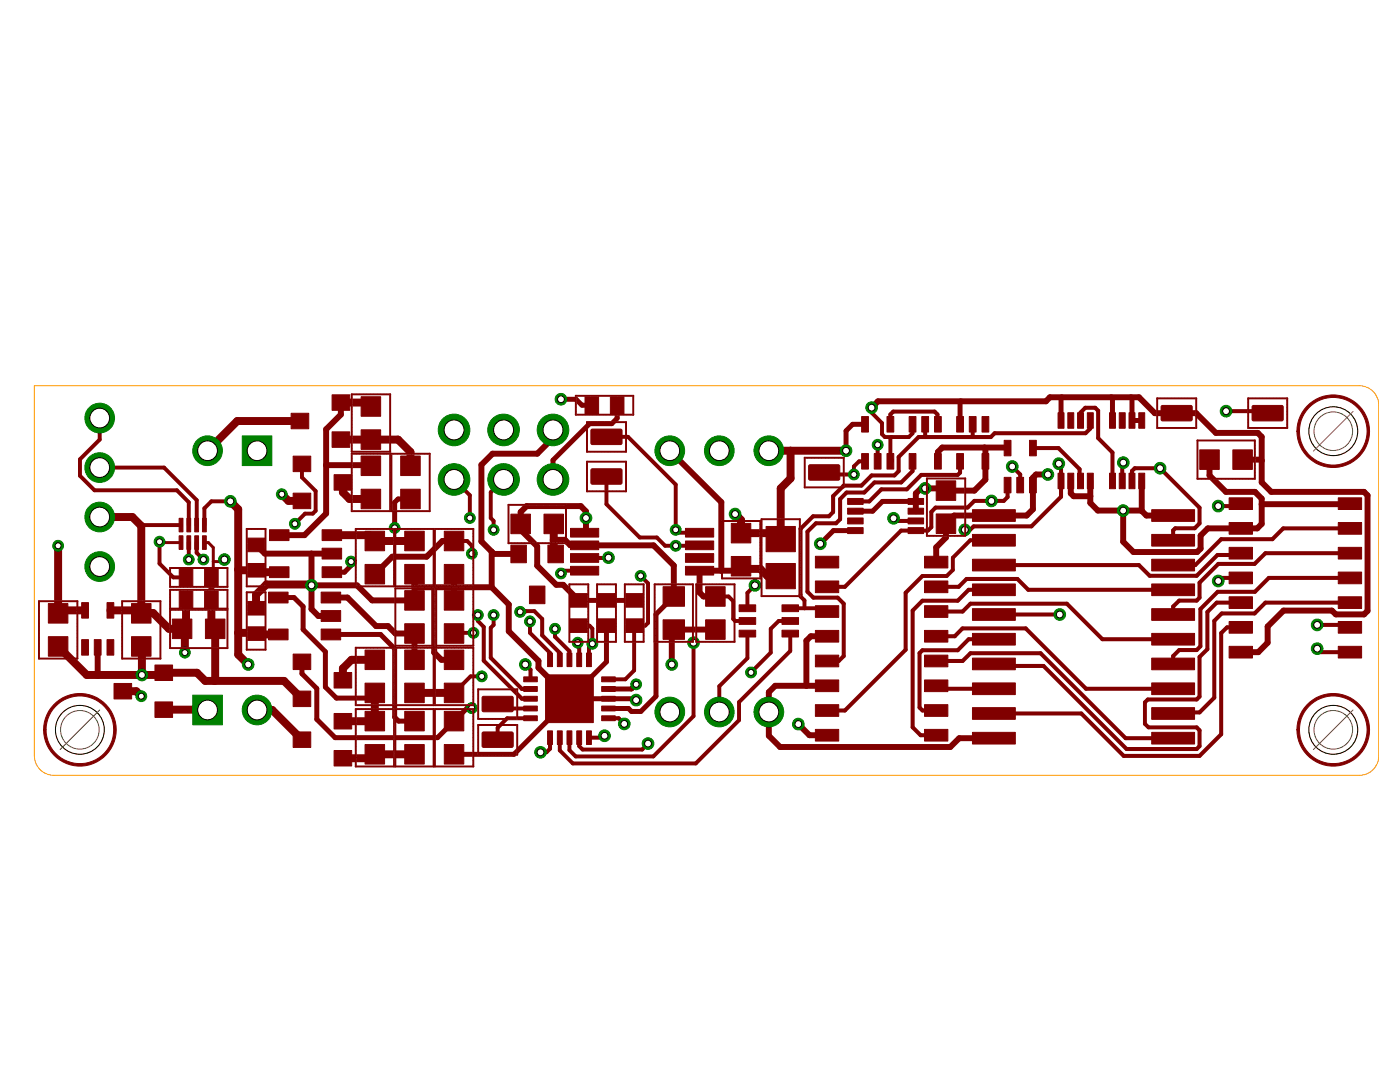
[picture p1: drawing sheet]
<svg xmlns="http://www.w3.org/2000/svg" width="279mm" height="216mm" viewBox="0 0 279 216" stroke-linecap="round" stroke-linejoin="round" font-family="sans-serif">
<g fill="#800000" stroke="#800000" stroke-width=".2">
<path d="M26.2 120.4h3.9v3.9h-3.9z"/>
<path d="M26.2 127h3.9v3.9h-3.9z"/>
<path d="M34.4 123.5h3.9v3.9h-3.9z"/>
<path d="M41 123.5h3.9v3.9h-3.9z"/>
<path d="M9.7 120.4h3.8v3.9h-3.8z"/>
<path d="M9.7 127h3.8v3.9h-3.8z"/>
<path d="M119.3 118.4h3.5v2.8h-3.5z"/>
<path d="M119.3 123.5h3.5v2.7h-3.5z"/>
<path d="M72.9 148.6h3.9v3.9h-3.9z"/>
<path d="M72.9 141.9h3.9v3.9h-3.9z"/>
<path d="M72.1 85.8h3.9v3.9h-3.9z"/>
<path d="M72.1 79.2h3.9v3.9h-3.9z"/>
<path d="M239.4 89.8h3.9v3.9h-3.9z"/>
<path d="M246 89.8h3.9v3.9h-3.9z"/>
<path d="M186.8 95.9h3.9v3.9h-3.9z"/>
<path d="M186.8 102.6h3.9v3.8h-3.9z"/>
<path d="M30.9 140.1h3.5v3.1h-3.5z"/>
<path d="M30.9 132.7h3.5v3.1h-3.5z"/>
<path d="M22.8 136.4h3.5v3.1h-3.5z"/>
<path d="M66.7 149.8h3.5v3h-3.5z"/>
<path d="M66.7 142.4h3.5v3.1h-3.5z"/>
<path d="M58.5 146h3.5v3.1h-3.5z"/>
<path d="M66.3 86.2h3.5v3.1h-3.5z"/>
<path d="M66.3 78.8h3.5v3.1h-3.5z"/>
<path d="M58.1 82.5h3.5v3.1h-3.5z"/>
<path d="M58.5 130.5h3.5v3.1h-3.5z"/>
<path d="M58.5 137.9h3.5v3.1h-3.5z"/>
<path d="M66.7 134.2h3.5v3.1h-3.5z"/>
<path d="M58.5 91h3.5v3.1h-3.5z"/>
<path d="M58.5 98.4h3.5v3.1h-3.5z"/>
<path d="M66.7 94.7h3.5v3.1h-3.5z"/>
<path d="M72.9 129.7h3.9v3.9h-3.9z"/>
<path d="M72.9 136.3h3.9v3.9h-3.9z"/>
<path d="M80.8 112.6h3.9v3.9h-3.9z"/>
<path d="M80.8 106h3.9v3.9h-3.9z"/>
<path d="M80.8 148.6h3.9v3.9h-3.9z"/>
<path d="M80.8 141.9h3.9v3.9h-3.9z"/>
<path d="M72.1 97.6h3.9v3.9h-3.9z"/>
<path d="M72.1 91h3.9v3.9h-3.9z"/>
<path d="M80 91h3.9v3.9h-3.9z"/>
<path d="M80 97.6h3.9v3.9h-3.9z"/>
<path d="M88.7 148.6h3.9v3.9h-3.9z"/>
<path d="M88.7 141.9h3.9v3.9h-3.9z"/>
<path d="M88.7 117.9h3.9v3.9h-3.9z"/>
<path d="M88.7 124.5h3.9v3.9h-3.9z"/>
<path d="M80.8 136.3h3.9v3.9h-3.9z"/>
<path d="M80.8 129.7h3.9v3.9h-3.9z"/>
<path d="M80.8 117.9h3.9v3.9h-3.9z"/>
<path d="M80.8 124.5h3.9v3.9h-3.9z"/>
<path d="M72.9 112.6h3.9v3.9h-3.9z"/>
<path d="M72.9 106h3.9v3.9h-3.9z"/>
<path d="M21.4 120.2h1.3v3.1h-1.3z"/>
<path d="M16.3 120.2h1.4v3.1h-1.4z"/>
<path d="M16.3 127.6h1.4v3.1h-1.4z"/>
<path d="M18.8 127.6h1.4v3.1h-1.4z"/>
<path d="M21.4 127.6h1.3v3.1h-1.3z"/>
<path d="M184.5 145.5h4.7v2.4h-4.7z"/>
<path d="M184.5 140.6h4.7v2.3h-4.7z"/>
<path d="M184.5 135.7h4.7v2.3h-4.7z"/>
<path d="M184.5 130.7h4.7v2.4h-4.7z"/>
<path d="M184.5 125.8h4.7v2.3h-4.7z"/>
<path d="M184.5 120.9h4.7v2.3h-4.7z"/>
<path d="M184.5 115.9h4.7v2.4h-4.7z"/>
<path d="M184.5 111h4.7v2.3h-4.7z"/>
<path d="M162.7 111h4.7v2.3h-4.7z"/>
<path d="M162.7 115.9h4.7v2.4h-4.7z"/>
<path d="M162.7 120.9h4.7v2.3h-4.7z"/>
<path d="M162.7 125.8h4.7v2.3h-4.7z"/>
<path d="M162.7 130.7h4.7v2.4h-4.7z"/>
<path d="M162.7 135.7h4.7v2.3h-4.7z"/>
<path d="M162.7 140.6h4.7v2.3h-4.7z"/>
<path d="M162.7 145.5h4.7v2.4h-4.7z"/>
<path d="M177 83.1h1.4v3.1h-1.4z"/>
<path d="M172 83.1h1.3v3.1h-1.3z"/>
<path d="M172 90.5h1.3v3.1h-1.3z"/>
<path d="M174.5 90.5h1.3v3.1h-1.3z"/>
<path d="M177 90.5h1.4v3.1h-1.4z"/>
<path d="M53.6 125.5h3.9v2.2h-3.9z"/>
<path d="M53.6 118.2h3.9v2.1h-3.9z"/>
<path d="M64.1 118.2h3.9v2.1h-3.9z"/>
<path d="M64.1 121.8h3.9v2.2h-3.9z"/>
<path d="M64.1 125.5h3.9v2.2h-3.9z"/>
<path d="M53.8 113.1h3.9v2.2h-3.9z"/>
<path d="M53.8 105.7h3.9v2.2h-3.9z"/>
<path d="M64.3 105.7h3.9v2.2h-3.9z"/>
<path d="M64.3 109.4h3.9v2.1h-3.9z"/>
<path d="M64.3 113.1h3.9v2.2h-3.9z"/>
<path d="M194.1 106.6h8.5v2.4h-8.5z"/>
<path d="M229.8 136.3h8.6v2.3h-8.6z"/>
<path d="M194.1 101.7h8.5v2.3h-8.5z"/>
<path d="M194.1 111.6h8.5v2.3h-8.5z"/>
<path d="M194.1 116.5h8.5v2.4h-8.5z"/>
<path d="M229.8 131.3h8.6v2.3h-8.6z"/>
<path d="M229.8 141.2h8.6v2.3h-8.6z"/>
<path d="M229.8 146.1h8.6v2.4h-8.6z"/>
<path d="M194.1 126.4h8.5v2.3h-8.5z"/>
<path d="M194.1 141.2h8.5v2.3h-8.5z"/>
<path d="M194.1 121.5h8.5v2.3h-8.5z"/>
<path d="M194.1 131.3h8.5v2.3h-8.5z"/>
<path d="M194.1 146.1h8.5v2.4h-8.5z"/>
<path d="M194.1 136.3h8.5v2.3h-8.5z"/>
<path d="M229.8 126.4h8.6v2.3h-8.6z"/>
<path d="M229.8 121.5h8.6v2.3h-8.6z"/>
<path d="M229.8 116.5h8.6v2.4h-8.6z"/>
<path d="M229.8 111.6h8.6v2.3h-8.6z"/>
<path d="M229.8 106.6h8.6v2.4h-8.6z"/>
<path d="M229.8 101.7h8.6v2.3h-8.6z"/>
<path d="M245.3 99.3h4.7v2.4h-4.7z"/>
<path d="M245.3 104.3h4.7v2.3h-4.7z"/>
<path d="M245.3 109.2h4.7v2.3h-4.7z"/>
<path d="M245.3 114.2h4.7v2.3h-4.7z"/>
<path d="M245.3 119.1h4.7v2.3h-4.7z"/>
<path d="M245.3 124h4.7v2.3h-4.7z"/>
<path d="M245.3 129h4.7v2.3h-4.7z"/>
<path d="M267.1 129h4.6v2.3h-4.6z"/>
<path d="M267.1 124h4.6v2.3h-4.6z"/>
<path d="M267.1 119.1h4.6v2.3h-4.6z"/>
<path d="M267.1 114.2h4.6v2.3h-4.6z"/>
<path d="M267.1 109.2h4.6v2.3h-4.6z"/>
<path d="M267.1 104.3h4.6v2.3h-4.6z"/>
<path d="M267.1 99.3h4.6v2.4h-4.6z"/>
<path d="M190.9 90.5h1.4v3.1h-1.4z"/>
<path d="M196 90.5h1.3v3.1h-1.3z"/>
<path d="M196 83.1h1.3v3.1h-1.3z"/>
<path d="M193.4 83.1h1.4v3.1h-1.4z"/>
<path d="M190.9 83.1h1.4v3.1h-1.4z"/>
<path d="M169.2 99.5h3.1v1.1h-3.1z"/>
<path d="M169.2 101.4h3.1v1.2h-3.1z"/>
<path d="M169.2 103.4h3.1v1.1h-3.1z"/>
<path d="M169.2 105.3h3.1v1.2h-3.1z"/>
<path d="M181.2 105.3h3.1v1.2h-3.1z"/>
<path d="M181.2 103.4h3.1v1.1h-3.1z"/>
<path d="M181.2 101.4h3.1v1.2h-3.1z"/>
<path d="M181.2 99.5h3.1v1.1h-3.1z"/>
<path d="M181.4 90.5h1.4v3.1h-1.4z"/>
<path d="M186.5 90.5h1.4v3.1h-1.4z"/>
<path d="M186.5 83.1h1.4v3.1h-1.4z"/>
<path d="M184 83.1h1.3v3.1h-1.3z"/>
<path d="M181.4 83.1h1.4v3.1h-1.4z"/>
<path d="M147.5 120.7h3.3v1.3h-3.3z"/>
<path d="M147.5 123.2h3.3v1.4h-3.3z"/>
<path d="M147.5 125.8h3.3v1.3h-3.3z"/>
<path d="M156.1 125.8h3.3v1.3h-3.3z"/>
<path d="M156.1 123.2h3.3v1.4h-3.3z"/>
<path d="M156.1 120.7h3.3v1.3h-3.3z"/>
<path d="M35.8 103.4h.7v2.7h-.7z"/>
<path d="M37.3 103.4h.8v2.7h-.8z"/>
<path d="M38.9 103.4h.7v2.7h-.7z"/>
<path d="M40.4 103.4h.8v2.7h-.8z"/>
<path d="M40.4 106.9h.8v2.7h-.8z"/>
<path d="M38.9 106.9h.7v2.7h-.7z"/>
<path d="M37.3 106.9h.8v2.7h-.8z"/>
<path d="M35.8 106.9h.7v2.7h-.7z"/>
<path d="M124.8 123.5h3.5v2.7h-3.5z"/>
<path d="M124.8 118.4h3.5v2.8h-3.5z"/>
<path d="M113.7 123.5h3.6v2.7h-3.6z"/>
<path d="M113.7 118.4h3.6v2.8h-3.6z"/>
<path d="M35.8 113.5h2.7v3.5h-2.7z"/>
<path d="M40.8 113.5h2.7v3.5h-2.7z"/>
<path d="M35.8 117.8h2.7v3.5h-2.7z"/>
<path d="M40.8 117.8h2.7v3.5h-2.7z"/>
<path d="M121.8 79.1h2.7v3.5h-2.7z"/>
<path d="M116.8 79.1h2.7v3.5h-2.7z"/>
<path d="M227.3 82.4h1.2v3h-1.2z"/>
<path d="M225.3 82.4h1.2v3h-1.2z"/>
<path d="M223.4 82.4h1.2v3h-1.2z"/>
<path d="M221.4 82.4h1.2v3h-1.2z"/>
<path d="M221.4 94.4h1.2v3.1h-1.2z"/>
<path d="M223.4 94.4h1.2v3.1h-1.2z"/>
<path d="M225.3 94.4h1.2v3.1h-1.2z"/>
<path d="M227.3 94.4h1.2v3.1h-1.2z"/>
<path d="M217 82.4h1.2v3h-1.2z"/>
<path d="M215.1 82.4h1.1v3h-1.1z"/>
<path d="M213.1 82.4h1.2v3h-1.2z"/>
<path d="M211.2 82.4h1.1v3h-1.1z"/>
<path d="M211.2 94.4h1.1v3.1h-1.1z"/>
<path d="M213.1 94.4h1.2v3.1h-1.2z"/>
<path d="M215.1 94.4h1.1v3.1h-1.1z"/>
<path d="M217 94.4h1.2v3.1h-1.2z"/>
<path d="M205.5 87.9h1.3v3.1h-1.3z"/>
<path d="M200.4 87.9h1.4v3.1h-1.4z"/>
<path d="M200.4 95.2h1.4v3.1h-1.4z"/>
<path d="M202.9 95.2h1.4v3.1h-1.4z"/>
<path d="M205.5 95.2h1.3v3.1h-1.3z"/>
<path d="M113.9 105.4h5.6v1.8h-5.6z"/>
<path d="M113.9 107.9h5.6v1.8h-5.6z"/>
<path d="M113.9 110.5h5.6v1.7h-5.6z"/>
<path d="M113.9 113h5.6v1.7h-5.6z"/>
<path d="M136.8 113h5.6v1.7h-5.6z"/>
<path d="M136.8 110.5h5.6v1.7h-5.6z"/>
<path d="M136.8 107.9h5.6v1.8h-5.6z"/>
<path d="M136.8 105.4h5.6v1.8h-5.6z"/>
<path d="M88.7 106h3.9v3.9h-3.9z"/>
<path d="M88.7 112.6h3.9v3.9h-3.9z"/>
<path d="M88.7 136.3h3.9v3.9h-3.9z"/>
<path d="M88.7 129.7h3.9v3.9h-3.9z"/>
<path d="M109.3 108.8h3.1v3.5h-3.1z"/>
<path d="M102 108.8h3.1v3.5h-3.1z"/>
<path d="M105.7 116.9h3.1v3.6h-3.1z"/>
<path d="M108.6 102.6h3.9v3.9h-3.9z"/>
<path d="M102 102.6h3.9v3.9h-3.9z"/>
<path d="M152.9 105.1h5.8v5h-5.8z"/>
<path d="M152.9 112.4h5.8v5.1h-5.8z"/>
<path d="M145.9 104.4h3.9v3.9h-3.9z"/>
<path d="M145.9 111h3.9v3.9h-3.9z"/>
<path d="M109.3 145.8h1v2.7h-1z"/>
<path d="M111.2 145.8h1v2.7h-1z"/>
<path d="M113.2 145.8h.9v2.7h-.9z"/>
<path d="M115.1 145.8h1v2.7h-1z"/>
<path d="M117.1 145.8h.9v2.7h-.9z"/>
<path d="M120.1 142.8h2.7v1h-2.7z"/>
<path d="M120.1 140.9h2.7v1h-2.7z"/>
<path d="M120.1 138.9h2.7v1h-2.7z"/>
<path d="M120.1 137h2.7v1h-2.7z"/>
<path d="M120.1 135.1h2.7v.9h-2.7z"/>
<path d="M117.1 130.3h.9v2.7h-.9z"/>
<path d="M115.1 130.3h1v2.7h-1z"/>
<path d="M113.2 130.3h.9v2.7h-.9z"/>
<path d="M111.2 130.3h1v2.7h-1z"/>
<path d="M109.3 130.3h1v2.7h-1z"/>
<path d="M104.5 135.1h2.7v.9h-2.7z"/>
<path d="M104.5 137h2.7v1h-2.7z"/>
<path d="M104.5 138.9h2.7v1h-2.7z"/>
<path d="M104.5 140.9h2.7v1h-2.7z"/>
<path d="M104.5 142.8h2.7v1h-2.7z"/>
<path d="M108.9 134.7h9.5v9.5h-9.5z"/>
<path d="M132.3 117.1h4.3v3.9h-4.3z"/>
<path d="M132.3 123.7h4.3v3.9h-4.3z"/>
<path d="M140.8 117.1h3.9v3.9h-3.9z"/>
<path d="M140.8 123.7h3.9v3.9h-3.9z"/>
<path d="M49.3 125.1h3.6v2.7h-3.6z"/>
<path d="M49.3 120h3.6v2.7h-3.6z"/>
<path d="M49.3 112.4h3.6v2.7h-3.6z"/>
<path d="M49.3 107.4h3.6v2.7h-3.6z"/>
</g>
<g fill="#800000" stroke="#800000" stroke-width=".2">
<path d="M96.2 139.1l.3-.2 5.8 .1 .1 .2v2.7l-.3 .1h-5.7l-.2-.3z" fill-rule="evenodd"/>
<path d="M96.2 146.2l.3-.2 5.8 .1 .1 .3v2.6l-.3 .1h-5.7l-.2-.3z" fill-rule="evenodd"/>
<path d="M249.9 81.1l.3-.2h5.7l.2 .3v2.6l-.3 .2-5.8-.1-.1-.2z" fill-rule="evenodd"/>
<path d="M118 85.8l.2-.2 5.8 .1 .1 .2v2.7l-.3 .1h-5.7l-.2-.3z" fill-rule="evenodd"/>
<path d="M118 93.7l.2-.2 5.8 .1 .1 .2v2.7l-.3 .1h-5.7l-.2-.3z" fill-rule="evenodd"/>
<path d="M161.4 92.9l.3-.2 5.7 .1 .2 .2v2.7l-.3 .1h-5.8l-.1-.3z" fill-rule="evenodd"/>
<path d="M231.8 81.1l.2-.2h5.8l.1 .3v2.6l-.3 .2-5.7-.1-.2-.2z" fill-rule="evenodd"/>
</g>
<g fill="none" stroke="#800000" stroke-width="1.2">
<path d="M65.1 92.8h8.8l.1 .1M68 80.3v2.4l-2.9 3v16.8l-4.3 4.3h-5.1M110.4 85.8v1.6l-3.2 3.1h-8.9l-2.2 2.3v15.2l2.5 2.5h4.9M133.7 89.9l10.3 10.3v13.7M173.9 81.3l1.3-1.2h33.5l.8-.8h17.8l3.2 3.1h8.2l4 4h8.3l.8 .8v9l1.9 1.9h18.5l.7 .7v23.1l-.7 .7h-5.6l-.8-.8h-9.6l-3.2 3.2v3.2l-1.9 1.9h-3.5M177.8 92l-.1 .1M182.1 84.7v.2M196.5 89.3l.2 .2v6.2l-2.2 2.2h-5.7l-.5-.4h-4.5l-1 1v3.5M201.1 89.4l-.1-.1h-13l-.8 .9v1.9M209.1 94.7h-2.3l-.7 .6v6.3l-1.2 1.3h-14.5l-1.6 1.6v2.8l-2 1.9v3M213.7 96v2.4l.6 .6h3.3M217.6 96v4.4l1.5 1.5h8.7l1 1h5.3"/>
<path d="M227.9 96v5.9M241.4 91.7v3.2l3.3 3.2h5.8l1.3 1.4v5l-.9 .9h-9.9l-1.4 1.5v2.6l-.7 .7h-12.7l-2-2.1v-6.2M248 91.7h3.6l.2 .2M42.2 115.2v4.3M51.1 108.7l1.8 1.8h13.3M62.2 110.5v11l1.3 1.4h2.5M66 119.2h3.3l5.8 5.7h2.3l1.5 1.5h3.8v5.3M82.7 114.6v5.2h-8.4l-3.1-3h-9M82.7 116.8l.4 .4h15M86.7 117.2v13l1.4 1.5h2.5M90.6 114.6v5.2M90.6 107.9h-2.3l-3.1 3.2h-6.9l-3.5 3.5"/>
<path d="M98.1 117.2l3.4 3.4v5.4l6 5.9v1.3l6.1 6.2v.2M98.1 110.1v7.1M103.9 104.5l-.1-.1v1.4M110.5 107.7h2.2l1.1 1.1h16.6l4.1 4v6.2M116.7 106.3l.2-.3v-4l-1-1h-10.8l-1.2 1.2v3.5l3.3 3.3v3.9l3.8 3.8h1.4l3.1 3.1M139.6 113.9v4.3l.8 .8h2.4l1.2-1.2M147.9 113l-.9 .9h-7.8M269.4 100.5l-.1 .1h-17.5M19.5 129.2v5.5M28 122.2l.2 .2M142.8 125.6h-8.3l-.4 .4v6.6M165.1 136.8h-10.4l-1.3 1.3v8.7l2.3 2.3h34l1.7-1.8h7"/>
<path d="M165.1 127h-3.3l-.9 .8v9M159.3 144.5l2.2 2.2h3.6"/>
</g>
<g fill="none" stroke="#800000" stroke-width=".99">
<path d="M112 79.7h3l1.1 1.2h2M211.9 79.3l-.1 .1v4.5M221.8 79.3l.2 .2v4.4M225.7 79.3l.2 .2v4.4h2M81.9 99.6h-2.5l-.6 .6v5.1M123.2 80.9v2.6l-1.1 1h-4.4l-7.3 7.3v3.9M172.6 84.7h-2.4l-1.4 1.3v3.9M177.9 91.9l-.2 .2M191.7 80.1l-.1 .1v4.5M37.1 119.5l-.2 .3M55.5 119.2h3.2l1.8 1.8v4.6l4.4 4.4v7.1l2.2 2.2h7.7v-1M70.1 112.1v.7l-1.4 1.4h-2.5"/>
<path d="M115.5 119.8h11.1M134.5 119l-3.6 3.6v16.3l-3 3.1h-1.9l-.6-.6h-4M170.7 105.9h-4.4l-2.6 2.6M182.8 100.1h-6.7l-1.9 1.9h-3.5M60.3 132.1v2.3l2.9 3v6.1l3.7 3.7h20.4l5.9-5.9h.9M66 126.6h9.9l2.9 2.8v13.7l.7 .8h3.2M113.6 139.4h13.1l.3 .3M121 124.8v7.3l-18.4 18.4h-12M126.1 137.4l-4.7 .1M127 136.5l-1 1"/>
</g>
<g fill="none" stroke="#800000" stroke-width="1.6">
<path d="M56.2 98.6l1.4 1.3h2.7M59.9 84h-12.6l-5.9 5.9M68 80.3h5.2l.8 .8M68 87.7h11.4l2.5 2.5v2.7M68.4 96.3v1.9l1.3 1.4h4.3M74 87.7h.1M153.4 89.9h15.4M157.8 89.9v5.6l-2 2v10.1l-1.2-1.2h-6.7v-2.6l-1.2-1.2M11.6 108.9v13.5l.6-.6h4.8M19.9 103.2h6.5l1.8 1.7v17.1l-.2 .2 .1 .1h2.5l3.1 3.2h2.6M37.1 119.5v5.2l-.8 .8M42.2 119.5v5.2l.7 .8v10.2l-.1 .2"/>
<path d="M46 100l1.5 1.6v29l2 2M47.5 113.6l.2 .2h3.4l.4 .4h4.2M62.2 116.8l-.2-.2h-8.8l-2.1 2.1v2.7M66.2 106.8h7.4l1.2 1.1h7.9M110.5 104.5v5.7l.4 .3M147.4 113.5h4.3l1.5 1.5h2.6M11.6 129l5.7 5.7h14.9l.5-.5h6.6l1.7 1.7h15.7l3.6 3.5M22 121.8h5.6l.6 .6M24.5 137.9h2.7l1 1M28.2 129l.1 .1v5.6M36.3 125.5l.6 .5v4.2M47.5 126.3h3.4l.4 .3h4.2"/>
<path d="M74.8 139.3v4.6h-6.4M74.8 131.7h-4.7l-1.7 1.7v2.3M82.7 138.3h7.9M32.7 141.6l8.7 .1M51.3 141.7h3l6 5.9M82.7 150.5h-7.9l-.8 .8h-5.6"/>
</g>
<g fill="none" stroke="#800000" stroke-width=".78">
<path d="M19.9 93.3h12.8l6.6 6.5v5M19.9 83.4v4.3l-3.9 4v3.2l2.9 2.9h16.4l2.4 2.4v4.6M60.3 92.6v2.6l2.7 2.8v3.9l-.6 .6h-1.5l-2.1 2M90.6 95.7l3.2 3.1v4.6M100.5 95.7l-2.6 2.5v5.2l.6 .5v1.8M121 95.1v5.5l6.7 6.7h3.4l1.6 1.6 6.9-.1M121 87.2h4.3l9.6 9.5v9l.5 .6h4.2M172.6 92.1h-1.2l-1 1v1.6M173.9 81.3v1l2.1 2.1v2.2l.6 .6h4.8l.7-.7v-1.8M177.9 87.2l-.2 .2v4.7l.3-.3M31.8 108.1v4.4l2.8 2.7h2.5l-1-1M36.1 104.8h-7.7l-.2 .1"/>
<path d="M37.7 108.3v3.4M39.2 108.3v2l1.4 1.4M39.3 104.8h-.1M46 100h-3.8l-1.4 1.4v3.4M90.6 107.9h2.6l1 1v1.6M116.7 113.9h-4.2l-.5 .5M127.8 114.9l1.5 1.5v7.9l-.5 .5h-2.2v9l-1.8 1.8h-3.4M142.8 120v-1h2.6l.9 1v3.5l.4 .4h2.5M150.7 116.8l-1.5 1.5v3.1M159.8 118.6v.4l.7 .8v1.6M198.4 107.8h-4.8l-3.4 3.5v2.4l-1.3 1.2h-4.8M94.5 126.3h-3.7l-.2 .1"/>
<path d="M95.4 122.7v1.2l1.1 1.2M96.1 135h-2.2l-3.3 3.3M98.5 122.7v2l-.6 .6v6M103.8 122.1l2.8-.2 1.6 1.6M105.8 124v2.3l4 4v1.4M115.5 124.8h2.1l.6 .6v3.1l-.7 .6v2.6M138.4 128.2v14.7l-8 8h-15.5l-1.3-1.2v-2.5M149.2 126.4v4.9l-5.6 5.6v5.2M157.7 123.9h-2.3l-1.6 1.6v4.7l-3.9 4M157.7 121.4h6.7l.7 .6M157.7 126.4v3.5l-10.2 10.2v3.6l-8.6 8.6h-24.6l-2.6-2.6v-2.5M229.1 139.6l-.6 .5v4.3l.7 .7h9.6"/>
<path d="M99.3 140.5l.9 .9h5.7M105.9 143.3h-4.7l-1.9 1.9v2.4M115.6 147.2v1.7l.7 .7h11.9l1.1-1.2"/>
</g>
<path d="M31.8 108.1l.2 .2h4.1M40.8 108.3h.8l1 1v5.5l-.4 .4M44.8 111.7l-.4 .4h-1.8M46 100v.4" fill="none" stroke="#800000" stroke-width=".59"/>
<g fill="none" stroke="#800000" stroke-width=".8">
<path d="M164.5 94.3l.4 .4h5.5M168.4 96.9l-2.1 2.1v3.2l-.9 .8h-3.1l-2.5 2.5v13.1M175.2 88.8v3.3M177.7 84.7v-2l.6-.6h8.2l.6 .6 .1 2M182.1 92.1v1.9l-2.2 2.3h-5.4l-2 2h-3.5l-1.3 1.3v4l-.8 .8h-4.1l-1.7 1.7v12l1.2 1.2h4.9l1.2 1.2v10.4l-1 1h-2.3M184.6 84.7v2.5M191.6 92.1v2.2l-.5 .5h-7.2l-2.9 2.8h-5.1l-2.4 2.5h-2.8M194.1 84.7v2.5M201.1 96.8v2.4l-.8 .7h-5.8l-1.4 1.4h-6.4l-.8 .9v3l-.7 .7h-5.4l-11.2 11.2h-3.5M202 93.1l1.6 1.6v2.1M206.1 89.4h5.1l4.3 4.2v2.2l.1 .2M211.3 92.5l.5 .5v6.1l-6 5.9h-11.5l-.7 .7h-1"/>
<path d="M215.6 83.9v-1.6l1-.9h2l.6 .6v5.4l2.8 2.9v5.7M217.6 83.9v1.6l-1 .9h-18.1l-.8 .8h-14.4l-4 4v2.8l-.8 .9h-4.6l-2 2h-3.5M224.2 92.3l-.2 .2v3.5M225.9 96v-2l.6-.6h5l7.9 7.9v3.1l-1 1h-3.9l-.4 .4v2M244.7 82h7.9l.4 .4M116.9 113.6l-.2 .3M121.4 111.3h-4.7M178.3 103.4l.5 .5h4M184.1 114.9l-3.4 3.4v11.3l-12.1 12.2h-3.5M186.8 117.1h4.5l1.6-1.6h10.2l2.1 2.2h28.9M198.4 117.7h-5.1l-2.2 2.2h-7l-2 1.9v23.3l1.6 1.6h3.1M247.6 110.4l-.4 .3h-4.2l-4.2 4.2h-9.4l-2.1-2.1h-28.9"/>
<path d="M247.6 115.3h-3.9l-.6 .6M247.6 100.5l-.5 .5h-4M269.4 110.4h-16.9l-2.1 2.1h-7.3l-3.7 3.8v3l-.6 .5h-3.5l-1.2 1.2v1.6M269.4 105.4h-13.3l-2.2 2.2h-10.2l-5.2 5.2h-4.4M269.4 115.3h-16.2l-2.8 2.8h-7.4l-3.4 3.4v7.5l-.8 .7h-3.5l-1.2 1.2v1.6M81.2 131.7h1.5M82.7 138.3l-.2 .2M96.5 125.1v6.7l7.7 7.6h1.7M97.9 131.3l6.3 6.2h1.7M104.8 132.6l1.1 1v2M108.2 123.5v3.3l3.5 3.5v1.4M110.8 125.5v1.6l2.8 2.8v1.8"/>
<path d="M115.3 128.2l.3 .3v3.2M186.8 122h5.3l1.6-1.5h19.2l7.1 7.1h14.1M186.8 136.8l.6 .6h11M186.8 127h3.7l1.6-1.6h12.6l12 12h17.4M186.8 131.9h5.3l1.6-1.6h14l16.9 17h9.5M198.4 127.6h-5.1l-2.2 2.2h-7l-.6 .5v10.9l.6 .6h2.7M198.4 122.6h13.1M198.4 132.5l.4 .4h9.5l16.5 16.6h14l.6-.6v-3.2l-.6-.6M247.6 120.2h-4.8l-1.8 1.9v7.4l-1.6 1.6v7.9l-.6 .6h-9.7M247.6 125.2h-2.7l-1.2 1.1v20.2l-4.3 4.3h-15.1l-8.5-8.4h-17.4M262.9 129.4l.7 .7h5.8M262.9 124.7h6l.5 .5"/>
<path d="M269.4 120.2h-16.9l-2.1 2.2h-6.6l-1.5 1.5v15.3l-2.9 3h-5l-.3 .2M68 150.9l.4 .4M81.7 143.9h1M82.7 150.5v.6M109.8 147.2v2.2l-.7 .7h-1.2M120.6 146.8l-.4 .4h-2.7M121.4 143.3h2.1l1.1 1.1"/>
</g>
<circle cx="100.5" cy="95.7" r="3.2" fill="#008000" stroke="#008000" stroke-width=".2"/>
<circle cx="100.5" cy="95.7" r="1.99" fill="#fff" stroke="#000" stroke-width=".2"/>
<circle cx="100.5" cy="85.8" r="3.2" fill="#008000" stroke="#008000" stroke-width=".2"/>
<circle cx="100.5" cy="85.8" r="1.99" fill="#fff" stroke="#000" stroke-width=".2"/>
<circle cx="90.6" cy="85.8" r="3.2" fill="#008000" stroke="#008000" stroke-width=".2"/>
<circle cx="90.6" cy="85.8" r="1.99" fill="#fff" stroke="#000" stroke-width=".2"/>
<circle cx="90.6" cy="95.7" r="3.2" fill="#008000" stroke="#008000" stroke-width=".2"/>
<circle cx="90.6" cy="95.7" r="1.99" fill="#fff" stroke="#000" stroke-width=".2"/>
<circle cx="110.4" cy="95.7" r="3.2" fill="#008000" stroke="#008000" stroke-width=".2"/>
<circle cx="110.4" cy="95.7" r="1.99" fill="#fff" stroke="#000" stroke-width=".2"/>
<circle cx="110.4" cy="85.8" r="3.2" fill="#008000" stroke="#008000" stroke-width=".2"/>
<circle cx="110.4" cy="85.8" r="1.99" fill="#fff" stroke="#000" stroke-width=".2"/>
<path d="M38.5 138.7h5.9v5.9h-5.9z" fill="#008000" stroke="#008000" stroke-width=".2"/>
<circle cx="41.4" cy="141.7" r="1.97" fill="#fff" stroke="#000" stroke-width=".2"/>
<circle cx="51.3" cy="141.7" r="2.96" fill="#008000" stroke="#008000" stroke-width=".2"/>
<circle cx="51.3" cy="141.7" r="1.97" fill="#fff" stroke="#000" stroke-width=".2"/>
<path d="M48.3 87h6v5.9h-6z" fill="#008000" stroke="#008000" stroke-width=".2"/>
<circle cx="51.3" cy="89.9" r="1.97" fill="#fff" stroke="#000" stroke-width=".2"/>
<circle cx="41.4" cy="89.9" r="2.96" fill="#008000" stroke="#008000" stroke-width=".2"/>
<circle cx="41.4" cy="89.9" r="1.97" fill="#fff" stroke="#000" stroke-width=".2"/>
<circle cx="153.4" cy="142.1" r="2.96" fill="#008000" stroke="#008000" stroke-width=".2"/>
<circle cx="153.4" cy="142.1" r="1.97" fill="#fff" stroke="#000" stroke-width=".2"/>
<circle cx="143.6" cy="142.1" r="2.96" fill="#008000" stroke="#008000" stroke-width=".2"/>
<circle cx="143.6" cy="142.1" r="1.97" fill="#fff" stroke="#000" stroke-width=".2"/>
<circle cx="133.7" cy="142.1" r="2.96" fill="#008000" stroke="#008000" stroke-width=".2"/>
<circle cx="133.7" cy="142.1" r="1.97" fill="#fff" stroke="#000" stroke-width=".2"/>
<circle cx="19.9" cy="113.1" r="2.96" fill="#008000" stroke="#008000" stroke-width=".2"/>
<circle cx="19.9" cy="113.1" r="1.97" fill="#fff" stroke="#000" stroke-width=".2"/>
<circle cx="19.9" cy="103.2" r="2.96" fill="#008000" stroke="#008000" stroke-width=".2"/>
<circle cx="19.9" cy="103.2" r="1.97" fill="#fff" stroke="#000" stroke-width=".2"/>
<circle cx="19.9" cy="93.3" r="2.96" fill="#008000" stroke="#008000" stroke-width=".2"/>
<circle cx="19.9" cy="93.3" r="1.97" fill="#fff" stroke="#000" stroke-width=".2"/>
<circle cx="19.9" cy="83.4" r="2.96" fill="#008000" stroke="#008000" stroke-width=".2"/>
<circle cx="19.9" cy="83.4" r="1.97" fill="#fff" stroke="#000" stroke-width=".2"/>
<circle cx="133.7" cy="89.9" r="2.96" fill="#008000" stroke="#008000" stroke-width=".2"/>
<circle cx="133.7" cy="89.9" r="1.97" fill="#fff" stroke="#000" stroke-width=".2"/>
<circle cx="143.6" cy="89.9" r="2.96" fill="#008000" stroke="#008000" stroke-width=".2"/>
<circle cx="143.6" cy="89.9" r="1.97" fill="#fff" stroke="#000" stroke-width=".2"/>
<circle cx="153.4" cy="89.9" r="2.96" fill="#008000" stroke="#008000" stroke-width=".2"/>
<circle cx="153.4" cy="89.9" r="1.97" fill="#fff" stroke="#000" stroke-width=".2"/>
<circle cx="159.3" cy="144.5" r="1.16" fill="#008000" stroke="#008000" stroke-width=".2"/>
<circle cx="159.3" cy="144.5" r=".68" fill="#fff" stroke="#000" stroke-width=".2"/>
<circle cx="224.2" cy="101.9" r="1.16" fill="#008000" stroke="#008000" stroke-width=".2"/>
<circle cx="224.2" cy="101.9" r=".68" fill="#fff" stroke="#000" stroke-width=".2"/>
<circle cx="184.6" cy="97.5" r="1.16" fill="#008000" stroke="#008000" stroke-width=".2"/>
<circle cx="184.6" cy="97.5" r=".68" fill="#fff" stroke="#000" stroke-width=".2"/>
<circle cx="46" cy="100" r="1.16" fill="#008000" stroke="#008000" stroke-width=".2"/>
<circle cx="46" cy="100" r=".68" fill="#fff" stroke="#000" stroke-width=".2"/>
<circle cx="112" cy="79.7" r="1.16" fill="#008000" stroke="#008000" stroke-width=".2"/>
<circle cx="112" cy="79.7" r=".68" fill="#fff" stroke="#000" stroke-width=".2"/>
<circle cx="31.8" cy="108.1" r="1.08" fill="#008000" stroke="#008000" stroke-width=".2"/>
<circle cx="31.8" cy="108.1" r=".59" fill="#fff" stroke="#000" stroke-width=".2"/>
<circle cx="149.9" cy="134.2" r="1.08" fill="#008000" stroke="#008000" stroke-width=".2"/>
<circle cx="149.9" cy="134.2" r=".59" fill="#fff" stroke="#000" stroke-width=".2"/>
<circle cx="146.7" cy="102.6" r="1.16" fill="#008000" stroke="#008000" stroke-width=".2"/>
<circle cx="146.7" cy="102.6" r=".68" fill="#fff" stroke="#000" stroke-width=".2"/>
<circle cx="116.9" cy="103.4" r="1.16" fill="#008000" stroke="#008000" stroke-width=".2"/>
<circle cx="116.9" cy="103.4" r=".68" fill="#fff" stroke="#000" stroke-width=".2"/>
<circle cx="49.5" cy="132.6" r="1.16" fill="#008000" stroke="#008000" stroke-width=".2"/>
<circle cx="49.5" cy="132.6" r=".68" fill="#fff" stroke="#000" stroke-width=".2"/>
<circle cx="11.6" cy="108.9" r="1.08" fill="#008000" stroke="#008000" stroke-width=".2"/>
<circle cx="11.6" cy="108.9" r=".59" fill="#fff" stroke="#000" stroke-width=".2"/>
<circle cx="127" cy="136.5" r="1.08" fill="#008000" stroke="#008000" stroke-width=".2"/>
<circle cx="127" cy="136.5" r=".59" fill="#fff" stroke="#000" stroke-width=".2"/>
<circle cx="168.8" cy="89.9" r="1.16" fill="#008000" stroke="#008000" stroke-width=".2"/>
<circle cx="168.8" cy="89.9" r=".68" fill="#fff" stroke="#000" stroke-width=".2"/>
<circle cx="163.7" cy="108.5" r="1.16" fill="#008000" stroke="#008000" stroke-width=".2"/>
<circle cx="163.7" cy="108.5" r=".68" fill="#fff" stroke="#000" stroke-width=".2"/>
<circle cx="28.3" cy="134.7" r="1.16" fill="#008000" stroke="#008000" stroke-width=".2"/>
<circle cx="28.3" cy="134.7" r=".68" fill="#fff" stroke="#000" stroke-width=".2"/>
<circle cx="127" cy="139.7" r="1.16" fill="#008000" stroke="#008000" stroke-width=".2"/>
<circle cx="127" cy="139.7" r=".68" fill="#fff" stroke="#000" stroke-width=".2"/>
<circle cx="209.1" cy="94.7" r="1.16" fill="#008000" stroke="#008000" stroke-width=".2"/>
<circle cx="209.1" cy="94.7" r=".68" fill="#fff" stroke="#000" stroke-width=".2"/>
<circle cx="44.8" cy="111.7" r="1.16" fill="#008000" stroke="#008000" stroke-width=".2"/>
<circle cx="44.8" cy="111.7" r=".68" fill="#fff" stroke="#000" stroke-width=".2"/>
<circle cx="62.2" cy="116.8" r="1.16" fill="#008000" stroke="#008000" stroke-width=".2"/>
<circle cx="62.2" cy="116.8" r=".68" fill="#fff" stroke="#000" stroke-width=".2"/>
<circle cx="56.2" cy="98.6" r="1.08" fill="#008000" stroke="#008000" stroke-width=".2"/>
<circle cx="56.2" cy="98.6" r=".59" fill="#fff" stroke="#000" stroke-width=".2"/>
<circle cx="173.9" cy="81.3" r="1.16" fill="#008000" stroke="#008000" stroke-width=".2"/>
<circle cx="173.9" cy="81.3" r=".68" fill="#fff" stroke="#000" stroke-width=".2"/>
<circle cx="243.1" cy="115.9" r="1.16" fill="#008000" stroke="#008000" stroke-width=".2"/>
<circle cx="243.1" cy="115.9" r=".68" fill="#fff" stroke="#000" stroke-width=".2"/>
<circle cx="211.5" cy="122.6" r="1.16" fill="#008000" stroke="#008000" stroke-width=".2"/>
<circle cx="211.5" cy="122.6" r=".68" fill="#fff" stroke="#000" stroke-width=".2"/>
<circle cx="197.9" cy="99.9" r="1.16" fill="#008000" stroke="#008000" stroke-width=".2"/>
<circle cx="197.9" cy="99.9" r=".68" fill="#fff" stroke="#000" stroke-width=".2"/>
<circle cx="224.2" cy="92.3" r="1.16" fill="#008000" stroke="#008000" stroke-width=".2"/>
<circle cx="224.2" cy="92.3" r=".68" fill="#fff" stroke="#000" stroke-width=".2"/>
<circle cx="178.3" cy="103.4" r="1.16" fill="#008000" stroke="#008000" stroke-width=".2"/>
<circle cx="178.3" cy="103.4" r=".68" fill="#fff" stroke="#000" stroke-width=".2"/>
<circle cx="138.4" cy="128.2" r="1.16" fill="#008000" stroke="#008000" stroke-width=".2"/>
<circle cx="138.4" cy="128.2" r=".68" fill="#fff" stroke="#000" stroke-width=".2"/>
<circle cx="170.4" cy="94.7" r="1.08" fill="#008000" stroke="#008000" stroke-width=".2"/>
<circle cx="170.4" cy="94.7" r=".59" fill="#fff" stroke="#000" stroke-width=".2"/>
<circle cx="175.2" cy="88.8" r="1.08" fill="#008000" stroke="#008000" stroke-width=".2"/>
<circle cx="175.2" cy="88.8" r=".59" fill="#fff" stroke="#000" stroke-width=".2"/>
<circle cx="202" cy="93.1" r="1.16" fill="#008000" stroke="#008000" stroke-width=".2"/>
<circle cx="202" cy="93.1" r=".68" fill="#fff" stroke="#000" stroke-width=".2"/>
<circle cx="231.5" cy="93.4" r="1.16" fill="#008000" stroke="#008000" stroke-width=".2"/>
<circle cx="231.5" cy="93.4" r=".68" fill="#fff" stroke="#000" stroke-width=".2"/>
<circle cx="124.6" cy="144.4" r="1.16" fill="#008000" stroke="#008000" stroke-width=".2"/>
<circle cx="124.6" cy="144.4" r=".68" fill="#fff" stroke="#000" stroke-width=".2"/>
<circle cx="262.9" cy="129.4" r="1.16" fill="#008000" stroke="#008000" stroke-width=".2"/>
<circle cx="262.9" cy="129.4" r=".68" fill="#fff" stroke="#000" stroke-width=".2"/>
<circle cx="120.6" cy="146.8" r="1.16" fill="#008000" stroke="#008000" stroke-width=".2"/>
<circle cx="120.6" cy="146.8" r=".68" fill="#fff" stroke="#000" stroke-width=".2"/>
<circle cx="262.9" cy="124.7" r="1.16" fill="#008000" stroke="#008000" stroke-width=".2"/>
<circle cx="262.9" cy="124.7" r=".68" fill="#fff" stroke="#000" stroke-width=".2"/>
<circle cx="129.3" cy="148.4" r="1.16" fill="#008000" stroke="#008000" stroke-width=".2"/>
<circle cx="129.3" cy="148.4" r=".68" fill="#fff" stroke="#000" stroke-width=".2"/>
<circle cx="243.1" cy="101" r="1.16" fill="#008000" stroke="#008000" stroke-width=".2"/>
<circle cx="243.1" cy="101" r=".68" fill="#fff" stroke="#000" stroke-width=".2"/>
<circle cx="110.8" cy="125.5" r="1.08" fill="#008000" stroke="#008000" stroke-width=".2"/>
<circle cx="110.8" cy="125.5" r=".59" fill="#fff" stroke="#000" stroke-width=".2"/>
<circle cx="192.6" cy="105.7" r="1.16" fill="#008000" stroke="#008000" stroke-width=".2"/>
<circle cx="192.6" cy="105.7" r=".68" fill="#fff" stroke="#000" stroke-width=".2"/>
<circle cx="211.3" cy="92.5" r="1.16" fill="#008000" stroke="#008000" stroke-width=".2"/>
<circle cx="211.3" cy="92.5" r=".68" fill="#fff" stroke="#000" stroke-width=".2"/>
<circle cx="244.7" cy="82" r="1.16" fill="#008000" stroke="#008000" stroke-width=".2"/>
<circle cx="244.7" cy="82" r=".68" fill="#fff" stroke="#000" stroke-width=".2"/>
<circle cx="36.9" cy="130.2" r="1.08" fill="#008000" stroke="#008000" stroke-width=".2"/>
<circle cx="36.9" cy="130.2" r=".59" fill="#fff" stroke="#000" stroke-width=".2"/>
<circle cx="28.2" cy="138.9" r="1.08" fill="#008000" stroke="#008000" stroke-width=".2"/>
<circle cx="28.2" cy="138.9" r=".59" fill="#fff" stroke="#000" stroke-width=".2"/>
<circle cx="127.8" cy="114.9" r="1.08" fill="#008000" stroke="#008000" stroke-width=".2"/>
<circle cx="127.8" cy="114.9" r=".59" fill="#fff" stroke="#000" stroke-width=".2"/>
<circle cx="134.9" cy="108.9" r="1.08" fill="#008000" stroke="#008000" stroke-width=".2"/>
<circle cx="134.9" cy="108.9" r=".59" fill="#fff" stroke="#000" stroke-width=".2"/>
<circle cx="134.9" cy="105.7" r="1.08" fill="#008000" stroke="#008000" stroke-width=".2"/>
<circle cx="134.9" cy="105.7" r=".59" fill="#fff" stroke="#000" stroke-width=".2"/>
<circle cx="118.2" cy="128.5" r="1.08" fill="#008000" stroke="#008000" stroke-width=".2"/>
<circle cx="118.2" cy="128.5" r=".59" fill="#fff" stroke="#000" stroke-width=".2"/>
<circle cx="115.3" cy="128.2" r="1.08" fill="#008000" stroke="#008000" stroke-width=".2"/>
<circle cx="115.3" cy="128.2" r=".59" fill="#fff" stroke="#000" stroke-width=".2"/>
<circle cx="95.4" cy="122.7" r="1.08" fill="#008000" stroke="#008000" stroke-width=".2"/>
<circle cx="95.4" cy="122.7" r=".59" fill="#fff" stroke="#000" stroke-width=".2"/>
<circle cx="40.6" cy="111.7" r="1.08" fill="#008000" stroke="#008000" stroke-width=".2"/>
<circle cx="40.6" cy="111.7" r=".59" fill="#fff" stroke="#000" stroke-width=".2"/>
<circle cx="103.8" cy="122.1" r="1.08" fill="#008000" stroke="#008000" stroke-width=".2"/>
<circle cx="103.8" cy="122.1" r=".59" fill="#fff" stroke="#000" stroke-width=".2"/>
<circle cx="98.5" cy="105.7" r="1.08" fill="#008000" stroke="#008000" stroke-width=".2"/>
<circle cx="98.5" cy="105.7" r=".59" fill="#fff" stroke="#000" stroke-width=".2"/>
<circle cx="37.7" cy="111.7" r="1.08" fill="#008000" stroke="#008000" stroke-width=".2"/>
<circle cx="37.7" cy="111.7" r=".59" fill="#fff" stroke="#000" stroke-width=".2"/>
<circle cx="98.5" cy="122.7" r="1.08" fill="#008000" stroke="#008000" stroke-width=".2"/>
<circle cx="98.5" cy="122.7" r=".59" fill="#fff" stroke="#000" stroke-width=".2"/>
<circle cx="93.8" cy="103.4" r="1.08" fill="#008000" stroke="#008000" stroke-width=".2"/>
<circle cx="93.8" cy="103.4" r=".59" fill="#fff" stroke="#000" stroke-width=".2"/>
<circle cx="104.8" cy="132.6" r="1.16" fill="#008000" stroke="#008000" stroke-width=".2"/>
<circle cx="104.8" cy="132.6" r=".68" fill="#fff" stroke="#000" stroke-width=".2"/>
<circle cx="94.1" cy="141.3" r="1.08" fill="#008000" stroke="#008000" stroke-width=".2"/>
<circle cx="94.1" cy="141.3" r=".59" fill="#fff" stroke="#000" stroke-width=".2"/>
<circle cx="105.8" cy="124" r="1.08" fill="#008000" stroke="#008000" stroke-width=".2"/>
<circle cx="105.8" cy="124" r=".59" fill="#fff" stroke="#000" stroke-width=".2"/>
<circle cx="94.5" cy="126.3" r="1.08" fill="#008000" stroke="#008000" stroke-width=".2"/>
<circle cx="94.5" cy="126.3" r=".59" fill="#fff" stroke="#000" stroke-width=".2"/>
<circle cx="58.8" cy="104.5" r="1.08" fill="#008000" stroke="#008000" stroke-width=".2"/>
<circle cx="58.8" cy="104.5" r=".59" fill="#fff" stroke="#000" stroke-width=".2"/>
<circle cx="78.8" cy="105.3" r="1.08" fill="#008000" stroke="#008000" stroke-width=".2"/>
<circle cx="78.8" cy="105.3" r=".59" fill="#fff" stroke="#000" stroke-width=".2"/>
<circle cx="70.1" cy="112.1" r="1.08" fill="#008000" stroke="#008000" stroke-width=".2"/>
<circle cx="70.1" cy="112.1" r=".59" fill="#fff" stroke="#000" stroke-width=".2"/>
<circle cx="150.7" cy="116.8" r="1.16" fill="#008000" stroke="#008000" stroke-width=".2"/>
<circle cx="150.7" cy="116.8" r=".68" fill="#fff" stroke="#000" stroke-width=".2"/>
<circle cx="121.4" cy="111.3" r="1.16" fill="#008000" stroke="#008000" stroke-width=".2"/>
<circle cx="121.4" cy="111.3" r=".68" fill="#fff" stroke="#000" stroke-width=".2"/>
<circle cx="96.1" cy="135" r="1.08" fill="#008000" stroke="#008000" stroke-width=".2"/>
<circle cx="96.1" cy="135" r=".59" fill="#fff" stroke="#000" stroke-width=".2"/>
<circle cx="112" cy="114.4" r="1.08" fill="#008000" stroke="#008000" stroke-width=".2"/>
<circle cx="112" cy="114.4" r=".59" fill="#fff" stroke="#000" stroke-width=".2"/>
<circle cx="94.2" cy="110.5" r="1.08" fill="#008000" stroke="#008000" stroke-width=".2"/>
<circle cx="94.2" cy="110.5" r=".59" fill="#fff" stroke="#000" stroke-width=".2"/>
<circle cx="107.9" cy="150.1" r="1.16" fill="#008000" stroke="#008000" stroke-width=".2"/>
<circle cx="107.9" cy="150.1" r=".68" fill="#fff" stroke="#000" stroke-width=".2"/>
<circle cx="134.1" cy="132.6" r="1.16" fill="#008000" stroke="#008000" stroke-width=".2"/>
<circle cx="134.1" cy="132.6" r=".68" fill="#fff" stroke="#000" stroke-width=".2"/>
<g fill="#800000" stroke="#800000" stroke-width=".2">
<path d="M31.9 119.9h.2l-.1 11.6-.1-.1z"/>
<path d="M24.3 131.4l7.7-.1 .1 .1-7.8 .1z"/>
<path d="M24.3 119.9h.2l-.1 11.6-.1-.1z"/>
<path d="M24.3 119.9h7.7l.1 .1-7.8 .1z"/>
<path d="M33.8 121.6h11.6l.1 .1-11.6 .1z"/>
<path d="M45.3 121.6h.2l-.1 7.8-.1-.1z"/>
<path d="M33.8 129.3l11.6-.1 .1 .1-11.6 .1z"/>
<path d="M33.8 121.6h.2v7.8l-.2-.1z"/>
<path d="M15.3 119.9h.2v11.6l-.2-.1z"/>
<path d="M7.7 131.4l7.8-.1v.1l-7.8 .1z"/>
<path d="M7.7 119.9h.2l-.1 11.6-.1-.1z"/>
<path d="M7.7 119.9h7.8v.1l-7.8 .1z"/>
<path d="M122.8 116.6h.2v11.6l-.2-.1z"/>
<path d="M119.1 128h3.9v.1l-3.9 .1z"/>
<path d="M119.1 116.6h.2l-.1 11.6-.1-.1z"/>
<path d="M119.1 116.6l3.9-.1v.1l-3.9 .1z"/>
<path d="M71 141.4l.1 .1-.1 11.5h-.1z"/>
<path d="M71 141.4h7.7v.1l-7.7 .1z"/>
<path d="M78.6 141.4l.1 .1v11.5h-.2z"/>
<path d="M70.9 152.9l7.8-.1v.2h-7.7z"/>
<path d="M70.1 78.7h.2l-.1 11.5h-.1z"/>
<path d="M70.1 78.7l7.8-.1 .1 .1-7.8 .1z"/>
<path d="M77.8 78.7h.2l-.1 11.5h-.1z"/>
<path d="M70.1 90.1l7.8-.1 .1 .2h-7.8z"/>
<path d="M238.9 87.9l11.6-.1v.1l-11.5 .1z"/>
<path d="M250.3 87.9h.2v7.7h-.2z"/>
<path d="M238.9 95.5l11.6-.1v.2h-11.5z"/>
<path d="M238.9 87.9h.2l-.1 7.7h-.1z"/>
<path d="M192.5 95.4h.2v11.6h-.2z"/>
<path d="M184.9 106.9l7.8-.1v.2h-7.7z"/>
<path d="M184.9 95.4h.2l-.1 11.6h-.1z"/>
<path d="M184.9 95.4h7.8v.1l-7.7 .1z"/>
<path d="M78.5 129.2h.2v11.6l-.2-.1z"/>
<path d="M70.9 140.7l7.8-.1v.1l-7.7 .1z"/>
<path d="M70.9 129.2h.2l-.1 11.6-.1-.1z"/>
<path d="M70.9 129.2h7.8v.1h-7.7z"/>
<path d="M78.9 105.5h.1l-.1 11.6-.1-.1z"/>
<path d="M78.9 105.5h7.7v.1h-7.7z"/>
<path d="M86.4 105.5h.2v11.6l-.2-.1z"/>
<path d="M78.9 116.9h7.7v.1l-7.7 .1z"/>
<path d="M78.9 141.4l.1 .1-.1 11.5h-.1z"/>
<path d="M78.9 141.4h7.7v.1l-7.7 .1z"/>
<path d="M86.5 141.4l.1 .1v11.5h-.2z"/>
<path d="M78.8 152.9l7.8-.1v.2h-7.7z"/>
<path d="M70.1 90.5h.2l-.1 11.6-.1-.1z"/>
<path d="M70.1 90.5l7.8-.1 .1 .2h-7.8z"/>
<path d="M77.8 90.5h.2l-.1 11.6-.1-.1z"/>
<path d="M70.1 102l7.8-.1 .1 .1-7.8 .1z"/>
<path d="M85.7 90.5h.2l-.1 11.6-.1-.1z"/>
<path d="M78.1 101.9h7.7l.1 .1-7.8 .1z"/>
<path d="M78.1 90.4l.1 .1-.1 11.6-.1-.1z"/>
<path d="M78.1 90.4h7.7l.1 .2h-7.8z"/>
<path d="M86.8 141.4l.1 .1-.1 11.5h-.1z"/>
<path d="M86.8 141.4h7.7l.1 .1-7.8 .1z"/>
<path d="M94.4 141.4l.2 .1-.1 11.5h-.1z"/>
<path d="M86.7 152.9l7.8-.1 .1 .2h-7.8z"/>
<path d="M94.4 117.4h.2l-.1 11.5h-.1z"/>
<path d="M86.7 128.8h7.8l.1 .1h-7.8z"/>
<path d="M86.7 117.4h.2l-.1 11.5h-.1z"/>
<path d="M86.7 117.4l7.8-.1 .1 .1-7.8 .1z"/>
<path d="M78.8 129.2h.2l-.1 11.6-.1-.1z"/>
<path d="M78.8 129.2h7.8v.1h-7.7z"/>
<path d="M86.4 129.2h.2v11.6l-.2-.1z"/>
<path d="M78.8 140.7l7.8-.1v.1l-7.7 .1z"/>
<path d="M86.4 117.4h.2v11.5h-.2z"/>
<path d="M78.8 128.8h7.8v.1h-7.7z"/>
<path d="M78.8 117.4h.2l-.1 11.5h-.1z"/>
<path d="M78.8 117.4l7.8-.1v.1l-7.7 .1z"/>
<path d="M70.9 105.5h.2l-.1 11.6-.1-.1z"/>
<path d="M70.9 105.5h7.8v.1h-7.7z"/>
<path d="M78.5 105.5h.2v11.6l-.2-.1z"/>
<path d="M70.9 117l7.8-.1v.1l-7.7 .1z"/>
<path d="M124.6 116.6h.2l-.1 11.6-.1-.1z"/>
<path d="M124.6 116.6l3.9-.1v.1l-3.8 .1z"/>
<path d="M128.4 116.6h.1v11.6l-.1-.1z"/>
<path d="M124.6 128h3.9v.1l-3.8 .1z"/>
<path d="M113.5 116.6h.2v11.6l-.2-.1z"/>
<path d="M113.5 116.6l3.9-.1 .1 .1-3.9 .1z"/>
<path d="M117.4 116.5l.1 .1-.1 11.6-.1-.1z"/>
<path d="M113.5 128h3.9l.1 .1-3.9 .1z"/>
<path d="M33.9 113.2h11.5l.1 .2h-11.6z"/>
<path d="M45.3 113.3h.2l-.1 3.9-.1-.1z"/>
<path d="M33.9 117h11.5l.1 .1-11.6 .1z"/>
<path d="M33.9 113.2l.1 .1v3.9l-.2-.1z"/>
<path d="M33.8 117.7l11.6-.1 .1 .1-11.6 .1z"/>
<path d="M45.3 117.7h.2l-.1 3.8h-.1z"/>
<path d="M33.8 121.4l11.6-.1 .1 .2h-11.6z"/>
<path d="M33.8 117.7h.2v3.8h-.2z"/>
<path d="M114.8 82.7h11.6l.1 .1h-11.6z"/>
<path d="M114.8 79h.2v3.8h-.2z"/>
<path d="M114.8 79l11.6-.1 .1 .1-11.6 .1z"/>
<path d="M126.3 79h.2l-.1 3.8h-.1z"/>
<path d="M94.4 105.5h.2l-.1 11.6-.1-.1z"/>
<path d="M86.7 117l7.8-.1 .1 .1-7.8 .1z"/>
<path d="M86.7 105.5h.2l-.1 11.6-.1-.1z"/>
<path d="M86.7 105.5h7.8l.1 .1h-7.8z"/>
<path d="M86.7 129.2h.2l-.1 11.6-.1-.1z"/>
<path d="M86.7 129.2h7.8l.1 .1h-7.8z"/>
<path d="M94.4 129.2h.2l-.1 11.6-.1-.1z"/>
<path d="M86.7 140.7l7.8-.1 .1 .1-7.8 .1z"/>
<path d="M101.4 108.4l11.6-.1 .1 .1-11.6 .1z"/>
<path d="M101.4 100.7h.2l-.1 7.8-.1-.1z"/>
<path d="M101.4 100.7l11.6-.1 .1 .2h-11.6z"/>
<path d="M112.9 100.7h.2l-.1 7.8-.1-.1z"/>
<path d="M159.5 103.6h.2v15.4h-.2z"/>
<path d="M151.9 103.6h.2l-.1 15.4h-.1z"/>
<path d="M151.9 103.6l7.8-.1v.1l-7.7 .1z"/>
<path d="M151.9 118.9h7.8v.1h-7.7z"/>
<path d="M151.7 103.9h.1v11.6l-.2-.1z"/>
<path d="M144.1 115.3h7.7v.1l-7.7 .1z"/>
<path d="M144.1 103.9h.1l-.1 11.6-.1-.1z"/>
<path d="M144.1 103.9h7.7v.1l-7.7 .1z"/>
<path d="M138.2 116.6h.2l-.1 11.6-.1-.1z"/>
<path d="M130.6 128h7.7l.1 .1-7.8 .1z"/>
<path d="M130.6 116.6h.1v11.6l-.1-.1z"/>
<path d="M130.6 116.6l7.7-.1 .1 .1-7.8 .1z"/>
<path d="M146.5 116.6h.2l-.1 11.6-.1-.1z"/>
<path d="M138.9 128h7.7l.1 .1-7.8 .1z"/>
<path d="M138.9 116.6h.1v11.6l-.1-.1z"/>
<path d="M138.9 116.6l7.7-.1 .1 .1-7.8 .1z"/>
<path d="M95.3 143.4h8v.1l-7.9 .1z"/>
<path d="M95.3 137.5h.2v6.1l-.2-.1z"/>
<path d="M95.3 137.5h8v.1h-7.9z"/>
<path d="M103.1 137.5h.2v6.1l-.2-.1z"/>
<path d="M95.3 150.5h8v.1l-7.9 .1z"/>
<path d="M95.4 144.6h.1v6.1l-.2-.1z"/>
<path d="M95.4 144.6h7.9v.1l-7.9 .1z"/>
<path d="M103.1 144.6h.2v6.1l-.2-.1z"/>
<path d="M249 85.4l7.9-.1 .1 .1-7.9 .1z"/>
<path d="M249 79.5h.2l-.1 6-.1-.1z"/>
<path d="M249 79.5l7.9-.1 .1 .1-7.9 .1z"/>
<path d="M256.8 79.5h.2l-.1 6-.1-.1z"/>
<path d="M117.1 84.2l7.9-.1v.2h-7.9z"/>
<path d="M124.8 84.2h.2v6h-.2z"/>
<path d="M117.1 90.1l7.9-.1v.2h-7.9z"/>
<path d="M117.1 84.2h.1v6h-.1z"/>
<path d="M117.1 98l7.9-.1v.2h-7.9z"/>
<path d="M117.1 92.1h.1v6h-.1z"/>
<path d="M117.1 92.1l7.9-.1v.2h-7.9z"/>
<path d="M124.8 92.1h.2v6h-.2z"/>
<path d="M160.5 91.3l7.9-.1 .1 .2h-7.9z"/>
<path d="M168.3 91.3h.2l-.1 6h-.1z"/>
<path d="M160.5 97.2h7.9l.1 .1h-7.9z"/>
<path d="M160.5 91.3h.2l-.1 6h-.1z"/>
<path d="M230.9 85.3h7.9v.1l-7.9 .1z"/>
<path d="M230.8 79.5h.2v6l-.2-.1z"/>
<path d="M230.8 79.5l8-.1v.1l-7.9 .1z"/>
<path d="M238.6 79.5h.2v6l-.2-.1z"/>
<path d="M49.1 118.2h.2v11.5h-.2z"/>
<path d="M49.1 118.2l3.9-.1 .1 .1-3.9 .1z"/>
<path d="M52.9 118.2h.2l-.1 11.5h-.1z"/>
<path d="M49.1 129.6l3.9-.1 .1 .2h-3.9z"/>
<path d="M49.1 105.5h.2v11.6l-.2-.1z"/>
<path d="M49.1 105.5h3.9l.1 .1h-3.9z"/>
<path d="M52.9 105.5h.2l-.1 11.6-.1-.1z"/>
<path d="M49.1 117l3.9-.1 .1 .1-3.9 .1z"/>
</g>
<g fill="#800000" stroke="#800000" stroke-width=".2">
<path d="M10.7 140.7a7.2 7.2 0 0 1 11.5 1.2 7.2 7.2 0 0 1-4.3 10.7 7.2 7.2 0 0 1-9.2-7h.5a6.7 6.7 0 0 1 9.9-6 6.7 6.7 0 0 1 .6 11.6 6.7 6.7 0 0 1-10.5-4.9v-.7h-.5a7.2 7.2 0 0 1 2-4.9z" fill-rule="evenodd"/>
<path d="M260.8 81.1a7.2 7.2 0 0 1 11.5 1.2 7.2 7.2 0 0 1-4.3 10.7 7.2 7.2 0 0 1-9.2-7h.5a6.7 6.7 0 0 1 9.9-5.9 6.7 6.7 0 0 1 .7 11.5 6.7 6.7 0 0 1-10.5-4.8l-.1-.8h-.5a7.2 7.2 0 0 1 2-4.9z" fill-rule="evenodd"/>
<path d="M260.8 140.7a7.2 7.2 0 0 1 11.5 1.2 7.2 7.2 0 0 1-4.3 10.7 7.2 7.2 0 0 1-9.2-7h.5a6.7 6.7 0 0 1 9.9-6 6.7 6.7 0 0 1 .7 11.6 6.7 6.7 0 0 1-10.5-4.9l-.1-.7h-.5a7.2 7.2 0 0 1 2-4.9z" fill-rule="evenodd"/>
</g>
<g fill="none" stroke="#f90" stroke-width=".2">
<path d="M6.9 77h264.4a3.9 3.9 0 0 1 3.9 3.9v69.9a3.9 3.9 0 0 1-3.9 3.9h-260.5a3.9 3.9 0 0 1-3.9-3.9z"/>
<circle cx="15.9" cy="145.6" r="4.9"/>
</g>
<circle cx="15.9" cy="145.6" r="4.9" fill="#fff" stroke="#000" stroke-width=".2"/>
<circle cx="266.1" cy="86" r="4.9" fill="none" stroke="#f90" stroke-width=".2"/>
<circle cx="266.1" cy="86" r="4.9" fill="#fff" stroke="#000" stroke-width=".2"/>
<circle cx="266.1" cy="145.6" r="4.9" fill="none" stroke="#f90" stroke-width=".2"/>
<circle cx="266.1" cy="145.6" r="4.9" fill="#fff" stroke="#000" stroke-width=".2"/>
<g fill="none" stroke="#505050" stroke-width=".2">
<path d="M270 82.1l-7.9 7.9M19.9 141.7l-7.9 7.9M270 141.7l-7.9 7.9"/>
<circle cx="266.1" cy="86" r="3.9"/>
<circle cx="15.9" cy="145.6" r="3.9"/>
<circle cx="266.1" cy="145.6" r="3.9"/>
</g>
</svg>
